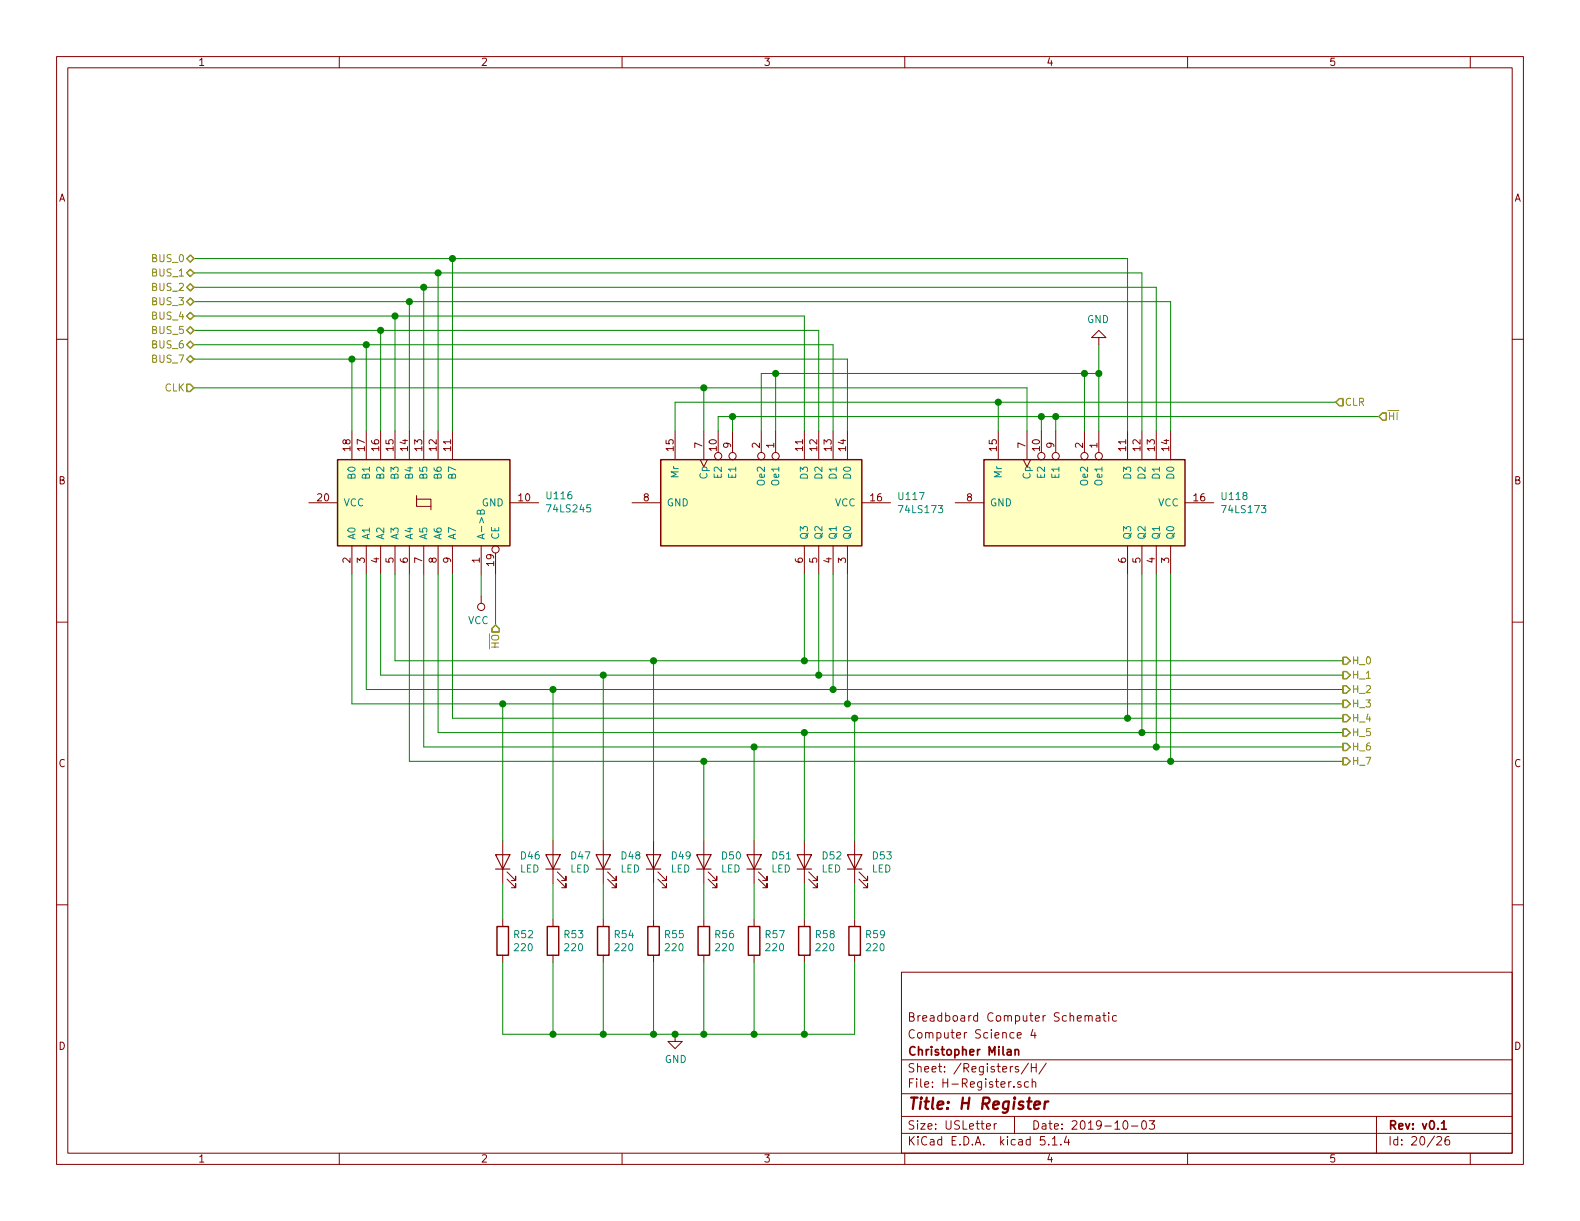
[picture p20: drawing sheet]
<svg xmlns="http://www.w3.org/2000/svg" width="279mm" height="216mm" viewBox="0 0 279 216" stroke-linecap="round" stroke-linejoin="round" font-family="sans-serif">
<defs><g id="words">
<text font-size="2.8" fill="#840000" x="160.4" y="196.2">Title: H Register</text>
<g font-size="2.1" fill="#840000">
<text x="160.4" y="183.6">Computer Science 4</text>
<text x="160.4" y="180.6">Breadboard Computer Schematic</text>
<text x="160.4" y="189.6">Sheet: /Registers/H/</text>
<text x="160.4" y="186.6">Christopher Milan</text>
<text x="160.4" y="192.3">File: H-Register.sch</text>
<text x="160.4" y="202.5">KiCad E.D.A. kicad 5.1.4</text>
<text x="160.4" y="199.7">Size: USLetter</text>
<text x="182.4" y="199.7">Date: 2019-10-03</text>
<text x="245.4" y="199.7">Rev: v0.1</text>
<text x="245.4" y="202.5">Id: 20/26</text>
</g>
<g font-size="1.8" fill="#840000">
<text x="35" y="11.6">1</text>
<text x="85" y="11.6">2</text>
<text x="135" y="11.6">3</text>
<text x="185" y="11.6">4</text>
<text x="235" y="11.6">5</text>
<text x="10.4" y="35.6">A</text>
<text x="267.8" y="35.6">A</text>
<text x="62" y="79.7" transform="rotate(-90 62 79.7)">18</text>
<text x="64.5" y="79.7" transform="rotate(-90 64.5 79.7)">17</text>
<text x="67.1" y="79.7" transform="rotate(-90 67.1 79.7)">16</text>
<text x="69.6" y="79.7" transform="rotate(-90 69.6 79.7)">15</text>
<text x="72.1" y="79.7" transform="rotate(-90 72.1 79.7)">14</text>
<text x="74.7" y="79.7" transform="rotate(-90 74.7 79.7)">13</text>
<text x="77.2" y="79.7" transform="rotate(-90 77.2 79.7)">12</text>
<text x="79.8" y="79.7" transform="rotate(-90 79.8 79.7)">11</text>
<text x="119.1" y="79.7" transform="rotate(-90 119.1 79.7)">15</text>
<text x="124.2" y="79.2" transform="rotate(-90 124.2 79.2)">7</text>
<text x="126.7" y="79.7" transform="rotate(-90 126.7 79.7)">10</text>
<text x="129.3" y="79.2" transform="rotate(-90 129.3 79.2)">9</text>
<text x="134.4" y="79.2" transform="rotate(-90 134.4 79.2)">2</text>
<text x="136.9" y="79.2" transform="rotate(-90 136.9 79.2)">1</text>
<text x="142" y="79.7" transform="rotate(-90 142 79.7)">11</text>
<text x="144.5" y="79.7" transform="rotate(-90 144.5 79.7)">12</text>
<text x="147.1" y="79.7" transform="rotate(-90 147.1 79.7)">13</text>
<text x="149.6" y="79.7" transform="rotate(-90 149.6 79.7)">14</text>
<text x="176.3" y="79.7" transform="rotate(-90 176.3 79.7)">15</text>
<text x="181.4" y="79.2" transform="rotate(-90 181.4 79.2)">7</text>
<text x="183.9" y="79.7" transform="rotate(-90 183.9 79.7)">10</text>
<text x="186.4" y="79.2" transform="rotate(-90 186.4 79.2)">9</text>
<text x="191.5" y="79.2" transform="rotate(-90 191.5 79.2)">2</text>
<text x="194.1" y="79.2" transform="rotate(-90 194.1 79.2)">1</text>
<text x="199.1" y="79.7" transform="rotate(-90 199.1 79.7)">11</text>
<text x="201.7" y="79.7" transform="rotate(-90 201.7 79.7)">12</text>
<text x="204.2" y="79.7" transform="rotate(-90 204.2 79.7)">13</text>
<text x="206.8" y="79.7" transform="rotate(-90 206.8 79.7)">14</text>
<text x="10.4" y="85.6">B</text>
<text x="56.2" y="88.6">20</text>
<text x="91.7" y="88.6">10</text>
<text x="113.8" y="88.6">8</text>
<text x="154" y="88.6">16</text>
<text x="171" y="88.6">8</text>
<text x="211.1" y="88.6">16</text>
<text x="267.8" y="85.6">B</text>
<text x="62" y="99.5" transform="rotate(-90 62 99.5)">2</text>
<text x="64.5" y="99.5" transform="rotate(-90 64.5 99.5)">3</text>
<text x="67.1" y="99.5" transform="rotate(-90 67.1 99.5)">4</text>
<text x="69.6" y="99.5" transform="rotate(-90 69.6 99.5)">5</text>
<text x="72.1" y="99.5" transform="rotate(-90 72.1 99.5)">6</text>
<text x="74.7" y="99.5" transform="rotate(-90 74.7 99.5)">7</text>
<text x="77.2" y="99.5" transform="rotate(-90 77.2 99.5)">8</text>
<text x="79.8" y="99.5" transform="rotate(-90 79.8 99.5)">9</text>
<text x="84.8" y="99.5" transform="rotate(-90 84.8 99.5)">1</text>
<text x="87.4" y="100" transform="rotate(-90 87.4 100)">19</text>
<text x="142" y="99.5" transform="rotate(-90 142 99.5)">6</text>
<text x="144.5" y="99.5" transform="rotate(-90 144.5 99.5)">5</text>
<text x="147.1" y="99.5" transform="rotate(-90 147.1 99.5)">4</text>
<text x="149.6" y="99.5" transform="rotate(-90 149.6 99.5)">3</text>
<text x="199.1" y="99.5" transform="rotate(-90 199.1 99.5)">6</text>
<text x="201.7" y="99.5" transform="rotate(-90 201.7 99.5)">5</text>
<text x="204.2" y="99.5" transform="rotate(-90 204.2 99.5)">4</text>
<text x="206.8" y="99.5" transform="rotate(-90 206.8 99.5)">3</text>
<text x="10.4" y="135.6">C</text>
<text x="267.8" y="135.6">C</text>
<text x="10.4" y="185.6">D</text>
<text x="267.8" y="185.6">D</text>
<text x="35" y="205.5">1</text>
<text x="85" y="205.5">2</text>
<text x="135" y="205.5">3</text>
<text x="185" y="205.5">4</text>
<text x="235" y="205.5">5</text>
</g>
<g font-size="1.8" fill="#848400">
<text x="27.1" y="46.4">BUS_0</text>
<text x="27.1" y="48.9">BUS_1</text>
<text x="27.1" y="51.4">BUS_2</text>
<text x="27.1" y="54">BUS_3</text>
<text x="27.1" y="56.5">BUS_4</text>
<text x="27.1" y="59.1">BUS_5</text>
<text x="27.1" y="61.6">BUS_6</text>
<text x="27.1" y="64.1">BUS_7</text>
<text x="29.1" y="69.2">CLK</text>
<text x="237.7" y="71.8">CLR</text>
<text x="245.4" y="74.3">HI</text>
<text x="88.3" y="114.7" transform="rotate(-90 88.3 114.7)">HO</text>
<text x="239" y="117.5">H_0</text>
<text x="239" y="125.1">H_3</text>
<text x="239" y="122.6">H_2</text>
<text x="239" y="120">H_1</text>
<text x="239" y="130.2">H_5</text>
<text x="239" y="127.6">H_4</text>
<text x="239" y="135.3">H_7</text>
<text x="239" y="132.7">H_6</text>
</g>
<g font-size="1.8" fill="#008484">
<text x="192.2" y="57.1">GND</text>
<text x="60.7" y="89.5">VCC</text>
<text x="62.9" y="84.6" transform="rotate(-90 62.9 84.6)">B0</text>
<text x="65.4" y="84.6" transform="rotate(-90 65.4 84.6)">B1</text>
<text x="67.9" y="84.6" transform="rotate(-90 67.9 84.6)">B2</text>
<text x="70.5" y="84.6" transform="rotate(-90 70.5 84.6)">B3</text>
<text x="73" y="84.6" transform="rotate(-90 73 84.6)">B4</text>
<text x="75.6" y="84.6" transform="rotate(-90 75.6 84.6)">B5</text>
<text x="78.1" y="84.6" transform="rotate(-90 78.1 84.6)">B6</text>
<text x="80.6" y="84.6" transform="rotate(-90 80.6 84.6)">B7</text>
<text x="85.2" y="89.5">GND</text>
<text x="96.8" y="88.3">U116</text>
<text x="117.9" y="89.5">GND</text>
<text x="120" y="84.5" transform="rotate(-90 120 84.5)">Mr</text>
<text x="125.1" y="84.7" transform="rotate(-90 125.1 84.7)">Cp</text>
<text x="127.6" y="84.5" transform="rotate(-90 127.6 84.5)">E2</text>
<text x="130.2" y="84.5" transform="rotate(-90 130.2 84.5)">E1</text>
<text x="135.3" y="85.6" transform="rotate(-90 135.3 85.6)">Oe2</text>
<text x="137.8" y="85.6" transform="rotate(-90 137.8 85.6)">Oe1</text>
<text x="142.9" y="84.6" transform="rotate(-90 142.9 84.6)">D3</text>
<text x="145.4" y="84.6" transform="rotate(-90 145.4 84.6)">D2</text>
<text x="147.7" y="89.5">VCC</text>
<text x="148" y="84.6" transform="rotate(-90 148 84.6)">D1</text>
<text x="150.5" y="84.6" transform="rotate(-90 150.5 84.6)">D0</text>
<text x="159" y="88.4">U117</text>
<text x="175" y="89.5">GND</text>
<text x="177.2" y="84.5" transform="rotate(-90 177.2 84.5)">Mr</text>
<text x="182.2" y="84.7" transform="rotate(-90 182.2 84.7)">Cp</text>
<text x="184.8" y="84.5" transform="rotate(-90 184.8 84.5)">E2</text>
<text x="187.3" y="84.5" transform="rotate(-90 187.3 84.5)">E1</text>
<text x="192.4" y="85.6" transform="rotate(-90 192.4 85.6)">Oe2</text>
<text x="194.9" y="85.6" transform="rotate(-90 194.9 85.6)">Oe1</text>
<text x="200" y="84.6" transform="rotate(-90 200 84.6)">D3</text>
<text x="202.6" y="84.6" transform="rotate(-90 202.6 84.6)">D2</text>
<text x="204.8" y="89.5">VCC</text>
<text x="205.1" y="84.6" transform="rotate(-90 205.1 84.6)">D1</text>
<text x="207.6" y="84.6" transform="rotate(-90 207.6 84.6)">D0</text>
<text x="216.2" y="88.4">U118</text>
<text x="62.9" y="95.5" transform="rotate(-90 62.9 95.5)">A0</text>
<text x="65.4" y="95.5" transform="rotate(-90 65.4 95.5)">A1</text>
<text x="67.9" y="95.5" transform="rotate(-90 67.9 95.5)">A2</text>
<text x="70.5" y="95.5" transform="rotate(-90 70.5 95.5)">A3</text>
<text x="73" y="95.5" transform="rotate(-90 73 95.5)">A4</text>
<text x="75.6" y="95.5" transform="rotate(-90 75.6 95.5)">A5</text>
<text x="78.1" y="95.5" transform="rotate(-90 78.1 95.5)">A6</text>
<text x="80.6" y="95.5" transform="rotate(-90 80.6 95.5)">A7</text>
<text x="85.7" y="95.5" transform="rotate(-90 85.7 95.5)">A-&gt;B</text>
<text x="88.3" y="95.5" transform="rotate(-90 88.3 95.5)">CE</text>
<text x="97" y="90.6">74LS245</text>
<text x="142.9" y="95.5" transform="rotate(-90 142.9 95.5)">Q3</text>
<text x="145.4" y="95.5" transform="rotate(-90 145.4 95.5)">Q2</text>
<text x="148" y="95.5" transform="rotate(-90 148 95.5)">Q1</text>
<text x="150.5" y="95.5" transform="rotate(-90 150.5 95.5)">Q0</text>
<text x="159.2" y="90.7">74LS173</text>
<text x="200" y="95.5" transform="rotate(-90 200 95.5)">Q3</text>
<text x="202.6" y="95.5" transform="rotate(-90 202.6 95.5)">Q2</text>
<text x="205.1" y="95.5" transform="rotate(-90 205.1 95.5)">Q1</text>
<text x="207.6" y="95.5" transform="rotate(-90 207.6 95.5)">Q0</text>
<text x="216.4" y="90.7">74LS173</text>
<text x="82.8" y="110.4">VCC</text>
<text x="91.9" y="154.3">LED</text>
<text x="92.2" y="152">D46</text>
<text x="100.8" y="154.3">LED</text>
<text x="101" y="152">D47</text>
<text x="109.7" y="154.3">LED</text>
<text x="109.9" y="152">D48</text>
<text x="118.6" y="154.3">LED</text>
<text x="118.8" y="152">D49</text>
<text x="127.5" y="154.3">LED</text>
<text x="127.7" y="152">D50</text>
<text x="136.4" y="154.3">LED</text>
<text x="136.6" y="152">D51</text>
<text x="145.3" y="154.3">LED</text>
<text x="145.5" y="152">D52</text>
<text x="154.2" y="154.3">LED</text>
<text x="154.4" y="152">D53</text>
<text x="91" y="165.9">R52</text>
<text x="99.8" y="165.9">R53</text>
<text x="108.7" y="165.9">R54</text>
<text x="117.6" y="165.9">R55</text>
<text x="126.5" y="165.9">R56</text>
<text x="135.4" y="165.9">R57</text>
<text x="144.3" y="165.9">R58</text>
<text x="153.2" y="165.9">R59</text>
<text x="91.1" y="168.2">220</text>
<text x="100" y="168.2">220</text>
<text x="108.9" y="168.2">220</text>
<text x="117.8" y="168.2">220</text>
<text x="126.6" y="168.2">220</text>
<text x="135.5" y="168.2">220</text>
<text x="144.4" y="168.2">220</text>
<text x="153.3" y="168.2">220</text>
<text x="117.6" y="188">GND</text>
</g>
</g></defs>
<g fill="none" stroke="#840000" stroke-width=".18">
<path d="M10 10h259.4v195.9h-259.4zM12 12h255.4v191.9h-255.4zM60 10v2M110 10v2M160 10v2M210 10v2M260 10v2M10 60h2M194.3 59.7h1.3l-1.3-1.3-1.3 1.3h1.3v1.3M267.4 60h2M62.2 76.2v5.1M64.8 76.2v5.1"/>
<path d="M67.3 76.2v5.1M69.8 76.2v5.1M72.4 76.2v5.1M74.9 76.2v5.1M77.5 76.2v5.1M80 76.2v5.1M119.4 76.2v5.1M124.5 76.2v5.1M127 76.2v3.8M129.5 76.2v3.8M134.6 76.2v3.8M137.2 76.2v3.8"/>
<path d="M142.2 76.2v5.1M144.8 76.2v5.1M147.3 76.2v5.1M149.9 76.2v5.1M176.5 76.2v5.1M181.6 76.2v5.1M184.1 76.2v3.8M186.7 76.2v3.8M191.8 76.2v3.8M194.3 76.2v3.8M199.4 76.2v5.1M201.9 76.2v5.1"/>
<path d="M204.5 76.2v5.1M207 76.2v5.1M54.6 88.9h5.1M62.2 96.5v5.1M64.8 96.5v5.1M67.3 96.5v5.1M69.8 96.5v5.1M72.4 96.5v5.1M73.7 88.3v1.2h2.5M73.7 87.6v.7h2.5v1.9M74.9 96.5v5.1M77.5 96.5v5.1"/>
<path d="M80 96.5v5.1M85.1 96.5v5.1M87.6 97.8v3.8M90.2 88.9h5M111.8 88.9h5M123.8 81.3l.7 1.3 .6-1.3M142.2 96.5v5.1M144.8 96.5v5.1M147.3 96.5v5.1M149.9 96.5v5.1M152.4 88.9h5.1M168.9 88.9h5.1"/>
<path d="M181 81.3l.6 1.3 .6-1.3M199.4 96.5v5.1M201.9 96.5v5.1M204.5 96.5v5.1M207 96.5v5.1M209.5 88.9h5.1M10 110h2M85.1 105.4v1.3M267.4 110h2M10 160h2M88.9 148.6v7.6M89.7 155.4l1.5 1.6v-.8v.8h-.8"/>
<path d="M89.7 154.2l1.5 1.5v-.8v.8h-.8M97.8 148.6v7.6M98.6 155.4l1.5 1.6v-.8v.8h-.8M98.6 154.2l1.5 1.5v-.8v.8h-.8M106.7 148.6v7.6M107.4 155.4l1.6 1.6v-.8v.8h-.8M107.4 154.2l1.6 1.5v-.8v.8h-.8M115.6 148.6v7.6M116.3 155.4l1.6 1.6v-.8v.8h-.8M116.3 154.2l1.6 1.5v-.8v.8h-.8M124.5 148.6v7.6M125.2 155.4l1.5 1.6v-.8v.8h-.7"/>
<path d="M125.2 154.2l1.5 1.5v-.8v.8h-.7M133.3 148.6v7.6M134.1 155.4l1.5 1.6v-.8v.8h-.7M134.1 154.2l1.5 1.5v-.8v.8h-.7M142.2 148.6v7.6M143 155.4l1.5 1.6v-.8v.8h-.7M143 154.2l1.5 1.5v-.8v.8h-.7M151.1 148.6v7.6M151.9 155.4l1.5 1.6v-.8v.8h-.7M151.9 154.2l1.5 1.5v-.8v.8h-.7M267.4 160h2M88.9 162.6v1.2"/>
<path d="M88.9 168.9v1.3M97.8 162.6v1.2M97.8 168.9v1.3M106.7 162.6v1.2M106.7 168.9v1.3M115.6 162.6v1.2M115.6 168.9v1.3M124.5 162.6v1.2M124.5 168.9v1.3M133.3 162.6v1.2M133.3 168.9v1.3M142.2 162.6v1.2"/>
<path d="M142.2 168.9v1.3M151.1 162.6v1.2M151.1 168.9v1.3M159.4 171.9h108v32h-108zM191.9 179.7l.2-.1 .3 .1 .1 .9M192.5 179.8l.2-.2 .4 .1v.9M193.9 179.7h.5l.1 .9M194.5 179.9l-.5 .1-.2 .2 .1 .3 .1 .1 .5-.1M195 179.6h.6M195.2 179.1v1.3l.4 .2M196.1 179.1v.1M196.1 179.6v1"/>
<path d="M197.4 179.7l-.4-.1-.3 .3 .1 .6h.6M119.4 182.9v1.3h1.2l-1.2 1.2-1.3-1.2h1.3M159.4 197.4h108M159.4 193.4h108M159.4 187.4h108M174.4 199.2l.8-.2-.1-.2-.4-.1-.3 .2 .1 .7h.6M175.8 198.7v1M176.2 198.7l-.3 .1-.1 .2M179.3 192.1v.2M179.4 197.4v3M179.9 183.1l.7-.2-.1-.2-.4-.1-.2 .2 .1 .7h.5M180.1 188.6h-.4l-.2 .2 .1 .2 .5 .1v.4h-.6"/>
<path d="M180.5 191.3h-.3l-.2 .2v.2l.5 .1v.4h-.5M181.9 191.3h-.4l-.3 .2v.6l.3 .2 .4-.1M181.9 188l-1.3 1.9M182.4 188.1v1.5M182.4 188.8h.8M182.5 191.4l.2-.1h.4l.1 1M182.5 190.8v1.5M182.7 182l-.4 1.1h.9M183 182.6v1M183.2 188.1v1.5M185 188l-1.3 1.9M198.8 198.2h.3a.94 .94 0 0 1 0 1.5 .8 .8 0 0 1-.6-.7 .8 .8 0 0 1 .3-.8z"/>
<path d="M200.1 199.1h1.1M202 198.3l.4-.1a.94 .94 0 0 1 0 1.5 .82 .82 0 0 1-.4-1.4zM203.2 198.2h1l-.5 .6 .4 .1v.6l-.2 .2-.7-.2M243.4 197.4v6.5M60 203.9v2M110 203.9v2M159.4 200.4h108M160 203.9v2M184.7 201h-.7l-.1 .7 .2-.2 .6 .1 .1 .2-.1 .5-.2 .2-.6-.2M185.4 202.3v.2M186.1 201.4l.4-.4v1.5M186.1 202.5h.8"/>
<path d="M187.6 202.3v.2M188.6 200.9l-.4 1.1h1M189 201.5v1M210 203.9v2M254.1 201.1l.2-.1h.4l.2 .4-.9 1.1h.9M256.2 201a.59 .59 0 0 0-.7 .6l.1 .7 .2 .2 .5-.2 .1-.5-.2-.2-.4-.1-.3 .3M260 203.9v2"/>
<circle cx="87.6" cy="97.2" r=".63"/>
<circle cx="127" cy="80.6" r=".63"/>
<circle cx="129.5" cy="80.6" r=".63"/>
<circle cx="134.6" cy="80.6" r=".63"/>
<circle cx="137.2" cy="80.6" r=".63"/>
<circle cx="184.1" cy="80.6" r=".63"/>
<circle cx="186.7" cy="80.6" r=".63"/>
<circle cx="191.8" cy="80.6" r=".63"/>
<circle cx="194.3" cy="80.6" r=".63"/>
<circle cx="85.1" cy="107.3" r=".63"/>
</g>
<path d="M178.1 185.6h.6l.1 1M178.8 185.9l-.5 .1-.2 .2v.3l.2 .1 .5-.1M179.5 185.7l.2-.1h.4v1M179.5 185.6v1M254.9 198.6l.4-.4v1.5M254.9 199.7h.9" fill="none" stroke="#840000" stroke-width=".3"/>
<path d="M182.9 195.4l1-.2-.1-.4h-.5l-.3 .2-.1 1 .2 .1 .6-.1M184.8 194.8l-.1 1.3M185.4 194.8a.55 .55 0 0 0-.6 .3" fill="none" stroke="#840000" stroke-width=".41"/>
<g fill="#ffffc2" stroke="#ffffc2" stroke-width=".18">
<path d="M59.7 81.3h30.5v15.2h-30.5z"/>
<path d="M174 81.3h35.5v15.2h-35.5z"/>
<path d="M116.8 81.3h35.6v15.2h-35.6z"/>
</g>
<path d="M59.7 81.3h30.5v15.2h-30.5zM116.8 81.3h35.6v15.2h-35.6zM174 81.3h35.5v15.2h-35.5zM87.9 163.8h2v5.1h-2zM96.8 163.8h2v5.1h-2zM105.7 163.8h2v5.1h-2zM114.6 163.8h2v5.1h-2zM123.4 163.8h2.1v5.1h-2.1zM132.3 163.8h2.1v5.1h-2.1zM141.2 163.8h2.1v5.1h-2.1zM150.1 163.8h2v5.1h-2z" fill="none" stroke="#840000" stroke-width=".25"/>
<path d="M85 90.4l.2-.3h.2l.2 .3v.5h-1.2l.1-.6 .2-.1 .2 .1 .1 .6" fill="none" stroke="#008484" stroke-width=".18"/>
<g fill="none" stroke="#840000" stroke-width=".2">
<path d="M87.6 151.1h2.6l-1.3 2.6zM87.6 153.7h2.6M96.5 151.1h2.6l-1.3 2.6zM96.5 153.7h2.6M105.4 151.1h2.5l-1.2 2.6zM105.4 153.7h2.5M114.3 151.1h2.5l-1.2 2.6zM114.3 153.7h2.5M123.2 151.1h2.5l-1.2 2.6zM123.2 153.7h2.5M132.1 151.1h2.5l-1.3 2.6zM132.1 153.7h2.5"/>
<path d="M141 151.1h2.5l-1.3 2.6zM141 153.7h2.5M149.9 151.1h2.5l-1.3 2.6zM149.9 153.7h2.5"/>
</g>
<g fill="none" stroke="#008400" stroke-width=".18">
<path d="M34.3 55.9h107.9v20.3M34.3 45.7h165.1v30.5M34.3 53.3h172.7v22.9M34.3 58.4h110.5v17.8M34.3 50.8h170.2v25.4M34.3 48.3h167.6v27.9M67.3 58.4v17.8M69.8 55.9v20.3M72.4 53.3v22.9M74.9 50.8v25.4M77.5 48.3v27.9M80 45.7v30.5"/>
<path d="M34.3 63.5h115.6v12.7M34.3 61h113v15.2M34.3 68.6h147.3v7.6M62.2 63.5v12.7M64.8 61v15.2M124.5 68.6v7.6M129.5 73.7v2.5M137.2 66v10.2M176.5 71.1v5.1M184.1 73.7v2.5M186.7 73.7v2.5M191.8 66v10.2"/>
<path d="M194.3 61v15.2M194.3 66h-59.7v10.2M236.2 71.1h-116.8v5.1M243.8 73.7h-116.8v2.5M62.2 101.6v22.9h175.3M64.8 101.6v20.3h172.7M67.3 101.6v17.8h170.2M69.8 101.6v15.2h167.7M72.4 101.6v33h165.1M74.9 101.6v30.5h162.6M77.5 101.6v27.9h160M80 101.6v25.4h157.5"/>
<path d="M85.1 101.6v3.8M87.6 101.6v8.9M106.7 119.4v29.2M115.6 116.8v31.8M142.2 101.6v15.2M144.8 101.6v17.8M147.3 101.6v20.3M149.9 101.6v22.9M199.4 101.6v25.4M201.9 101.6v27.9M204.5 101.6v30.5M207 101.6v33"/>
<path d="M88.9 124.5v24.1M97.8 121.9v26.7M124.5 134.6v14M133.3 132.1v16.5M142.2 129.5v19.1M151.1 127v21.6M88.9 156.2v6.4M97.8 156.2v6.4M106.7 156.2v6.4M115.6 156.2v6.4M124.5 156.2v6.4M133.3 156.2v6.4"/>
<path d="M142.2 156.2v6.4M151.1 156.2v6.4M88.9 170.2v12.7h62.2v-12.7M97.8 170.2v12.7M106.7 170.2v12.7M115.6 170.2v12.7M124.5 170.2v12.7M133.3 170.2v12.7M142.2 170.2v12.7"/>
</g>
<g fill="none" stroke="#848400" stroke-width=".25">
<path d="M33 55.9l.7-.7 .6 .7-.6 .6zM33 48.3l.7-.7 .6 .7-.6 .6zM33 50.8l.7-.6 .6 .6-.6 .6zM33 53.3l.7-.6 .6 .6-.6 .7zM33 45.7l.7-.6 .6 .6-.6 .7zM33.7 57.8l.6 .6-.6 .7-.7-.7zM33 63.5l.7-.6 .6 .6-.6 .6zM33 67.9h.7l.6 .7-.6 .6h-.7zM33.7 60.3l.6 .7-.6 .6-.7-.6zM236.9 70.5h.6v1.3h-.6l-.7-.7zM244.5 73h.6v1.3h-.6l-.7-.6zM87.6 110.5l.7 .6v.7h-1.3v-.7z"/>
<path d="M237.5 118.7h.6l.7 .7-.7 .6h-.6zM237.5 116.2h.6l.7 .6-.7 .7h-.6zM237.5 134h.6l.7 .6-.7 .7h-.6zM237.5 131.4h.6l.7 .7-.7 .6h-.6zM237.5 128.9h.6l.7 .6-.7 .7h-.6zM237.5 126.4h.6l.7 .6-.7 .6h-.6zM237.5 123.8h.6l.7 .7-.7 .6h-.6zM237.5 121.3h.6l.7 .6-.7 .7h-.6z"/>
</g>
<g fill="#008400" stroke="#008400" stroke-width=".25">
<circle cx="129.5" cy="73.7" r=".51"/>
<circle cx="176.5" cy="71.1" r=".51"/>
<circle cx="191.8" cy="66" r=".51"/>
<circle cx="184.2" cy="73.7" r=".51"/>
<circle cx="186.7" cy="73.7" r=".51"/>
<circle cx="194.3" cy="66" r=".51"/>
<circle cx="137.2" cy="66" r=".51"/>
<circle cx="142.2" cy="129.5" r=".51"/>
<circle cx="62.2" cy="63.5" r=".51"/>
<circle cx="64.8" cy="61" r=".51"/>
<circle cx="67.3" cy="58.4" r=".51"/>
<circle cx="69.9" cy="55.9" r=".51"/>
<circle cx="72.4" cy="53.3" r=".51"/>
<circle cx="74.9" cy="50.8" r=".51"/>
<circle cx="77.5" cy="48.3" r=".51"/>
<circle cx="80" cy="45.7" r=".51"/>
<circle cx="124.5" cy="68.6" r=".51"/>
<circle cx="88.9" cy="124.5" r=".51"/>
<circle cx="97.8" cy="121.9" r=".51"/>
<circle cx="106.7" cy="119.4" r=".51"/>
<circle cx="115.6" cy="116.8" r=".51"/>
<circle cx="124.5" cy="134.6" r=".51"/>
<circle cx="133.4" cy="132.1" r=".51"/>
<circle cx="142.2" cy="116.8" r=".51"/>
<circle cx="151.1" cy="127" r=".51"/>
<circle cx="119.4" cy="182.9" r=".51"/>
<circle cx="124.5" cy="182.9" r=".51"/>
<circle cx="133.4" cy="182.9" r=".51"/>
<circle cx="142.2" cy="182.9" r=".51"/>
<circle cx="115.6" cy="182.9" r=".51"/>
<circle cx="106.7" cy="182.9" r=".51"/>
<circle cx="97.8" cy="182.9" r=".51"/>
<circle cx="207" cy="134.6" r=".51"/>
<circle cx="204.5" cy="132.1" r=".51"/>
<circle cx="201.9" cy="129.5" r=".51"/>
<circle cx="199.4" cy="127" r=".51"/>
<circle cx="149.9" cy="124.5" r=".51"/>
<circle cx="147.3" cy="121.9" r=".51"/>
<circle cx="144.8" cy="119.4" r=".51"/>
</g>
<use href="#words"/>
</svg>
